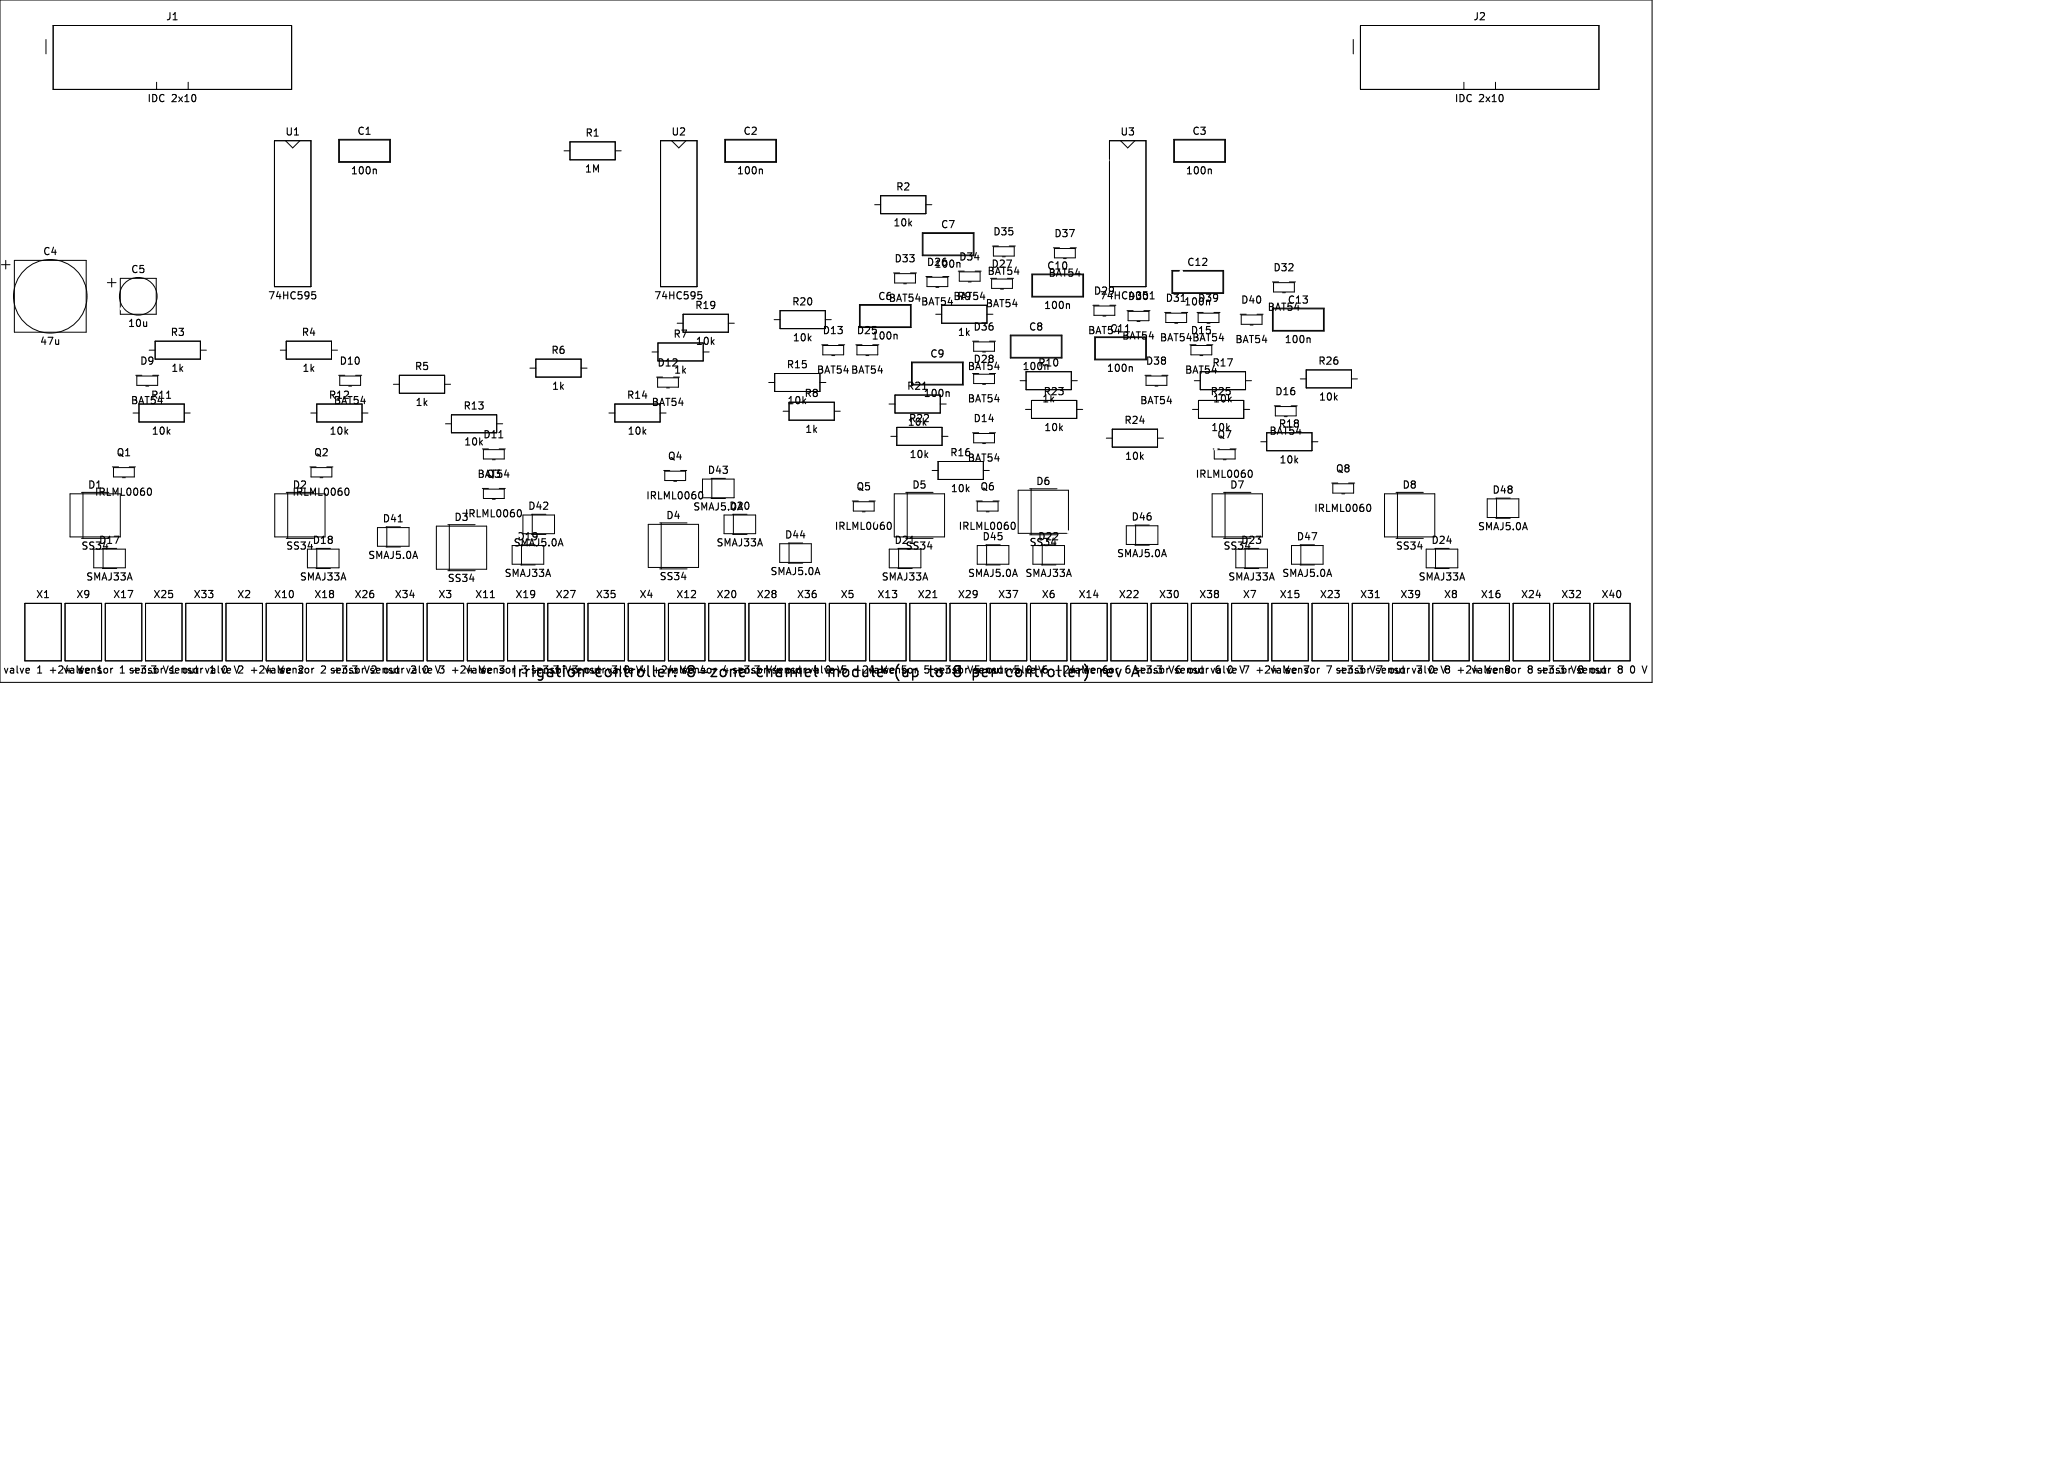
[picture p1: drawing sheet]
<svg xmlns="http://www.w3.org/2000/svg" width="420mm" height="297mm" viewBox="0 0 420 297" stroke-linecap="round" stroke-linejoin="round" font-family="sans-serif">
<defs><g id="words">
<g font-size="3.1">
<text x="103.9" y="138.1">Irrigation</text>
<text x="140.1" y="138.1">8-zone</text>
<text x="154.6" y="138.1">channel</text>
<text x="169.6" y="138.1">module</text>
<text x="183.6" y="138.1">(up</text>
<text x="191.1" y="138.1">to</text>
<text x="196.4" y="138.1">8</text>
<text x="200.6" y="138.1">per</text>
<text x="207.9" y="138.1">controller)</text>
<text x="227.5" y="138.1">rev</text>
<text x="234.5" y="138.1">A</text>
</g>
<g font-size="2">
<text x="33.6" y="4.4">J1</text>
<text x="299.4" y="4.4">J2</text>
<text x="29.8" y="21.1">IDC</text>
<text x="34.9" y="21.1">2x10</text>
<text x="295.6" y="21.1">IDC</text>
<text x="300.7" y="21.1">2x10</text>
<text x="57.9" y="27.8">U1</text>
<text x="72.5" y="27.7">C1</text>
<text x="118.9" y="28.1">R1</text>
<text x="136.3" y="27.8">U2</text>
<text x="151" y="27.7">C2</text>
<text x="227.6" y="27.8">U3</text>
<text x="242.2" y="27.7">C3</text>
<text x="71.2" y="35.7">100n</text>
<text x="118.8" y="35.4">1M</text>
<text x="149.7" y="35.7">100n</text>
<text x="240.9" y="35.7">100n</text>
<text x="182" y="39">R2</text>
<text x="181.5" y="46.3">10k</text>
<text x="191.1" y="46.7">C7</text>
<text x="8.6" y="52.2">C4</text>
<text x="181.7" y="53.6">D33</text>
<text x="194.8" y="53.3">D34</text>
<text x="201.8" y="48.2">D35</text>
<text x="214.2" y="48.5">D37</text>
<text x="26.5" y="55.8">C5</text>
<text x="188.3" y="54.4">D26</text>
<text x="189.8" y="54.7">100n</text>
<text x="200.6" y="56.2">BAT54</text>
<text x="201.4" y="54.7">D27</text>
<text x="212.7" y="55.1">C10</text>
<text x="213" y="56.5">BAT54</text>
<text x="241.2" y="54.4">C12</text>
<text x="258.7" y="55.5">D32</text>
<text x="54.3" y="61.2">74HC595</text>
<text x="132.8" y="61.2">74HC595</text>
<text x="141.2" y="63.1">R19</text>
<text x="160.9" y="62.4">R20</text>
<text x="178.4" y="61.3">C6BAT54</text>
<text x="187.1" y="62.4">BAT54</text>
<text x="193.6" y="61.3">BAT54</text>
<text x="194.4" y="61.3">R9</text>
<text x="200.2" y="62.8">BAT54</text>
<text x="212.1" y="63.1">100n</text>
<text x="222.2" y="60.2">D29</text>
<text x="223.4" y="61.2">74HC4051</text>
<text x="229.1" y="61.3">D30</text>
<text x="236.8" y="61.7">D31</text>
<text x="243.4" y="61.7">D39</text>
<text x="252.1" y="62">D40</text>
<text x="257.5" y="63.5">BAT54</text>
<text x="261.6" y="62">C13</text>
<text x="8" y="70.4">47u</text>
<text x="25.9" y="66.8">10u</text>
<text x="34.5" y="68.6">R3</text>
<text x="61.2" y="68.6">R4</text>
<text x="136.7" y="69">R7</text>
<text x="141.3" y="70.4">10k</text>
<text x="161" y="69.7">10k</text>
<text x="167.1" y="68.2">D13</text>
<text x="174" y="68.2">D25</text>
<text x="177" y="69.3">100n</text>
<text x="194.6" y="68.6">1k</text>
<text x="197.7" y="67.5">D36</text>
<text x="209" y="67.5">C8</text>
<text x="221" y="68.2">BAT54</text>
<text x="225.5" y="67.9">C11</text>
<text x="228" y="69.3">BAT54</text>
<text x="235.6" y="69.7">BAT54 BAT54</text>
<text x="241.9" y="68.2">D15</text>
<text x="251" y="70.1">BAT54</text>
<text x="261" y="70.1">100n</text>
<text x="28.3" y="74.4">D9</text>
<text x="34.7" y="75.9">1k</text>
<text x="61.3" y="75.9">1k</text>
<text x="68.9" y="74.4">D10</text>
<text x="84.2" y="75.5">R5</text>
<text x="111.9" y="72.2">R6</text>
<text x="133.5" y="74.8">D12</text>
<text x="136.9" y="76.3">1k</text>
<text x="159.8" y="75.2">R15</text>
<text x="165.9" y="76.3">BAT54 BAT54</text>
<text x="188.9" y="73">C9</text>
<text x="196.6" y="75.5">BAT54</text>
<text x="197.7" y="74.1">D28</text>
<text x="207.7" y="75.5">100n</text>
<text x="210.9" y="74.8">R10</text>
<text x="224.9" y="75.9">100n</text>
<text x="232.8" y="74.4">D38</text>
<text x="240.7" y="76.3">BAT54</text>
<text x="246.3" y="74.8">R17</text>
<text x="267.8" y="74.4">R26</text>
<text x="26.4" y="82.5">BAT54</text>
<text x="30.6" y="81.4">R11</text>
<text x="66.7" y="81.4">R12</text>
<text x="67.7" y="82.5">BAT54</text>
<text x="84.3" y="82.8">1k</text>
<text x="94.1" y="83.6">R13</text>
<text x="112.1" y="79.5">1k</text>
<text x="127.3" y="81.4">R14</text>
<text x="132.3" y="82.8">BAT54</text>
<text x="159.9" y="82.5">10k</text>
<text x="163.4" y="81">R8</text>
<text x="184.2" y="79.5">R21</text>
<text x="187.6" y="81">100n</text>
<text x="196.6" y="82.1">BAT54</text>
<text x="211.7" y="82.1">1k</text>
<text x="212" y="80.6">R23</text>
<text x="231.6" y="82.5">BAT54</text>
<text x="245.9" y="80.6">R25</text>
<text x="246.4" y="82.1">10k</text>
<text x="259.1" y="80.6">D16</text>
<text x="268" y="81.7">10k</text>
<text x="30.7" y="88.7">10k</text>
<text x="66.8" y="88.7">10k</text>
<text x="98.1" y="89.4">D11</text>
<text x="127.4" y="88.7">10k</text>
<text x="163.5" y="88.3">1k</text>
<text x="184.4" y="86.8">10k</text>
<text x="184.6" y="86.1">R22</text>
<text x="197.7" y="86.1">D14</text>
<text x="212.1" y="87.9">10k</text>
<text x="228.4" y="86.5">R24</text>
<text x="246.1" y="87.9">10k</text>
<text x="247.3" y="89.4">Q7</text>
<text x="257.9" y="88.7">BAT54</text>
<text x="259.8" y="87.2">R18</text>
<text x="23.5" y="93.1">Q1</text>
<text x="63.7" y="93.1">Q2</text>
<text x="94.2" y="90.9">10k</text>
<text x="135.6" y="93.8">Q4</text>
<text x="184.7" y="93.4">10k</text>
<text x="193" y="93.1">R16</text>
<text x="196.6" y="94.1">BAT54</text>
<text x="228.5" y="93.8">10k</text>
<text x="259.9" y="94.5">10k</text>
<text x="17.7" y="99.6">D1</text>
<text x="19.1" y="101.1">IRLML0060</text>
<text x="59.3" y="101.1">IRLML0060</text>
<text x="59.4" y="99.6">D2</text>
<text x="96.9" y="97.4">BAT54</text>
<text x="98.7" y="97.4">Q3</text>
<text x="131.2" y="101.8">IRLML0060</text>
<text x="143.7" y="96.6">D43</text>
<text x="173.9" y="100">Q5</text>
<text x="185.3" y="99.6">D5</text>
<text x="193.1" y="100.4">10k</text>
<text x="199.1" y="100">Q6</text>
<text x="210.5" y="98.9">D6</text>
<text x="242.9" y="97.4">IRLML0060</text>
<text x="249.9" y="99.6">D7</text>
<text x="271.4" y="96.3">Q8</text>
<text x="285" y="99.6">D8</text>
<text x="303.2" y="100.6">D48</text>
<text x="77.6" y="106.5">D41</text>
<text x="92.2" y="106.2">D3</text>
<text x="94.3" y="105.5">IRLML0060</text>
<text x="107.2" y="103.9">D42</text>
<text x="135.3" y="105.8">D4</text>
<text x="140.8" y="104.1">SMAJ5.0A</text>
<text x="148.1" y="103.9">D20</text>
<text x="229.9" y="106.1">D46</text>
<text x="267" y="104.4">IRLML0060</text>
<text x="16.4" y="112">SS34</text>
<text x="20" y="110.9">D17</text>
<text x="58" y="112">SS34</text>
<text x="63.4" y="110.9">D18</text>
<text x="74.7" y="113.9">SMAJ5.0A</text>
<text x="104.3" y="111.4">SMAJ5.0A</text>
<text x="145.5" y="111.4">SMAJ33A</text>
<text x="159.4" y="109.8">D44</text>
<text x="181.7" y="110.9">D21</text>
<text x="183.9" y="112">SS34</text>
<text x="194.7" y="108">IRLML0060</text>
<text x="199.6" y="110.1">D45</text>
<text x="209.1" y="111.3">SS34</text>
<text x="210.9" y="110.1">D22</text>
<text x="226.9" y="113.6">SMAJ5.0A</text>
<text x="248.6" y="112">SS34</text>
<text x="252.1" y="110.9">D23</text>
<text x="263.5" y="110.1">D47</text>
<text x="283.6" y="112">SS34</text>
<text x="290.8" y="110.9">D24</text>
<text x="300.3" y="108.1">SMAJ5.0A</text>
<text x="17.4" y="118.3">SMAJ33A</text>
<text x="60.8" y="118.3">SMAJ33A</text>
<text x="90.9" y="118.6">SS34</text>
<text x="102.4" y="117.6">SMAJ33A</text>
<text x="133.9" y="118.2">SS34</text>
<text x="156.5" y="117.2">SMAJ5.0A</text>
<text x="179.1" y="118.3">SMAJ33A</text>
<text x="196.6" y="117.6">SMAJ5.0A</text>
<text x="208.3" y="117.6">SMAJ33A</text>
<text x="249.5" y="118.3">SMAJ33A</text>
<text x="260.5" y="117.6">SMAJ5.0A</text>
<text x="288.2" y="118.3">SMAJ33A</text>
<text x="7.2" y="121.9">X1</text>
<text x="15.4" y="121.9">X9</text>
<text x="22.8" y="121.9">X17</text>
<text x="31" y="121.9">X25</text>
<text x="39.2" y="121.9">X33</text>
<text x="48.1" y="121.9">X2</text>
<text x="55.6" y="121.9">X10</text>
<text x="63.7" y="121.9">X18</text>
<text x="71.9" y="121.9">X26</text>
<text x="80.1" y="121.9">X34</text>
<text x="89" y="121.9">X3</text>
<text x="96.4" y="121.9">X11</text>
<text x="104.6" y="121.9">X19</text>
<text x="112.8" y="121.9">X27</text>
<text x="121" y="121.9">X35</text>
<text x="129.8" y="121.9">X4</text>
<text x="137.3" y="121.9">X12</text>
<text x="145.5" y="121.9">X20</text>
<text x="153.7" y="121.9">X28</text>
<text x="161.9" y="121.9">X36</text>
<text x="170.7" y="121.9">X5</text>
<text x="178.2" y="121.9">X13</text>
<text x="186.4" y="121.9">X21</text>
<text x="194.6" y="121.9">X29</text>
<text x="202.7" y="121.9">X37</text>
<text x="211.6" y="121.9">X6</text>
<text x="219.1" y="121.9">X14</text>
<text x="227.3" y="121.9">X22</text>
<text x="235.5" y="121.9">X30</text>
<text x="243.6" y="121.9">X38</text>
<text x="252.5" y="121.9">X7</text>
<text x="260" y="121.9">X15</text>
<text x="268.2" y="121.9">X23</text>
<text x="276.3" y="121.9">X31</text>
<text x="284.5" y="121.9">X39</text>
<text x="293.4" y="121.9">X8</text>
<text x="300.9" y="121.9">X16</text>
<text x="309" y="121.9">X24</text>
<text x="317.2" y="121.9">X32</text>
<text x="325.4" y="121.9">X40</text>
<text x=".5" y="137.2">valve</text>
<text x="7.6" y="137.2">1</text>
<text x="10.4" y="137.2">+24</text>
<text x="12.7" y="137.2">valve</text>
<text x="15.7" y="137.2">sensor</text>
<text x="16.5" y="137.2">V</text>
<text x="19.8" y="137.2">1</text>
<text x="24.4" y="137.2">1 sensor</text>
<text x="27.2" y="137.2">+3.3</text>
<text x="34" y="137.2">V1</text>
<text x="34" y="137.2">sensor</text>
<text x="37.5" y="137.2">out valve0</text>
<text x="42.7" y="137.2">1</text>
<text x="48.4" y="137.2">2</text>
<text x="51.3" y="137.2">+24</text>
<text x="53.6" y="137.2">valve</text>
<text x="56.6" y="137.2">sensor</text>
<text x="57.4" y="137.2">V</text>
<text x="60.6" y="137.2">2</text>
<text x="65.2" y="137.2">2 sensor</text>
<text x="68.1" y="137.2">+3.3</text>
<text x="74.9" y="137.2">V2</text>
<text x="74.9" y="137.2">sensor</text>
<text x="78.4" y="137.2">out valve0</text>
<text x="83.5" y="137.2">2</text>
<text x="89.3" y="137.2">3</text>
<text x="92.2" y="137.2">+24</text>
<text x="94.5" y="137.2">valve</text>
<text x="97.5" y="137.2">sensor</text>
<text x="98.3" y="137.2">V</text>
<text x="101.5" y="137.2">3</text>
<text x="106.1" y="137.2">3 sensor</text>
<text x="109" y="137.2">+3.3</text>
<text x="115.8" y="137.2">V3</text>
<text x="115.8" y="137.2">sensor</text>
<text x="119.3" y="137.2">out valve0</text>
<text x="124.4" y="137.2">3</text>
<text x="130.2" y="137.2">V</text>
<text x="130.2" y="137.2">4</text>
<text x="133.1" y="137.2">+24</text>
<text x="135.4" y="137.2">valve</text>
<text x="138.4" y="137.2">sensor</text>
<text x="139.1" y="137.2">V</text>
<text x="142.4" y="137.2">4</text>
<text x="147" y="137.2">4 sensor</text>
<text x="149.9" y="137.2">+3.3</text>
<text x="156.6" y="137.2">V4</text>
<text x="156.7" y="137.2">sensor</text>
<text x="160.1" y="137.2">out valve0</text>
<text x="165.3" y="137.2">4</text>
<text x="171.1" y="137.2">V</text>
<text x="171.1" y="137.2">5</text>
<text x="174" y="137.2">+24</text>
<text x="176.3" y="137.2">valve</text>
<text x="179.3" y="137.2">sensor</text>
<text x="180" y="137.2">V</text>
<text x="183.3" y="137.2">5</text>
<text x="187.9" y="137.2">5 sensor</text>
<text x="190.8" y="137.2">+3.3</text>
<text x="197.5" y="137.2">V5</text>
<text x="197.6" y="137.2">sensor</text>
<text x="201" y="137.2">out valve0</text>
<text x="206.2" y="137.2">5</text>
<text x="211.9" y="137.2">V</text>
<text x="212" y="137.2">6</text>
<text x="214.8" y="137.2">+24</text>
<text x="217.2" y="137.2">valve</text>
<text x="220.1" y="137.2">sensor</text>
<text x="220.9" y="137.2">V</text>
<text x="224.2" y="137.2">6</text>
<text x="231.7" y="137.2">+3.3</text>
<text x="238.4" y="137.2">V6</text>
<text x="238.4" y="137.2">sensor</text>
<text x="241.9" y="137.2">out valve0</text>
<text x="247.1" y="137.2">6</text>
<text x="252.9" y="137.2">7</text>
<text x="255.7" y="137.2">+24</text>
<text x="258" y="137.2">valve</text>
<text x="261" y="137.2">sensor</text>
<text x="261.8" y="137.2">V</text>
<text x="265.1" y="137.2">7</text>
<text x="269.7" y="137.2">7 sensor</text>
<text x="272.5" y="137.2">+3.3</text>
<text x="279.3" y="137.2">V7</text>
<text x="279.3" y="137.2">sensor</text>
<text x="282.8" y="137.2">out valve0</text>
<text x="288" y="137.2">7</text>
<text x="293.8" y="137.2">8</text>
<text x="296.6" y="137.2">+24</text>
<text x="298.9" y="137.2">valve</text>
<text x="301.9" y="137.2">sensor</text>
<text x="302.7" y="137.2">V</text>
<text x="306" y="137.2">8</text>
<text x="310.6" y="137.2">8 sensor</text>
<text x="313.4" y="137.2">+3.3</text>
<text x="320.2" y="137.2">V8</text>
<text x="323.7" y="137.2">out</text>
<text x="328.9" y="137.2">8</text>
<text x="331.7" y="137.2">0</text>
<text x="334.6" y="137.2">V</text>
</g>
<g font-size="2" fill="#fff">
<text x="240.6" y="62.4">100n</text>
<text x="105" y="110.1">D19</text>
<text x="169.5" y="108">IRLML0060</text>
</g>
</g></defs>
<g fill="none" stroke="#000" stroke-width=".22">
<path d="M76.1 34.4l.4 .2v.7M154.6 34.4l.4 .2v.7M245.8 34.4l.5 .2v.7M63.4 59.3h.7M63.4 59.9h.5l.3 .2-.1 .6h-.7M141.9 59.3h.7M141.9 59.9h.5l.3 .2-.2 .6h-.6M195.1 53.6v.7M233.8 59.7l.4-.4v1.5M182 68l.4 .2v.7M192.5 79.6l.5 .2v.8M217 61.7l.4 .3v.7"/>
<path d="M229.8 74.5l.4 .2v.8M233.8 60.8h.8M265.9 68.7l.4 .2v.8M30.2 99.3l.1-.1a.78 .78 0 0 1 .5 .8 .78 .78 0 0 1-.5 .7l-.1-.1M33.9 81h.8M70.3 99.3l.2-.1a.78 .78 0 0 1 .5 .8 .78 .78 0 0 1-.5 .7l-.2-.1M101.4 89h.8M253.9 95.6h.2a.78 .78 0 0 1 .5 .7 .78 .78 0 0 1-.5 .7h-.2M81 106.1h.8M105.4 103.7l.1-.1a.78 .78 0 0 1 .5 .7 .78 .78 0 0 1-.5 .8l-.1-.1M142.2 100h.2a.78 .78 0 0 1 .5 .7 .78 .78 0 0 1-.5 .7l-.2-.1M180.6 106.2h.1a.78 .78 0 0 1 .5 .7 .78 .78 0 0 1-.5 .7h-.1"/>
<path d="M205.7 106.2h.2a.78 .78 0 0 1 .5 .7 .78 .78 0 0 1-.5 .7h-.2M278 102.6l.2-.1a.78 .78 0 0 1 .5 .7 .78 .78 0 0 1-.5 .8l-.2-.1M5.8 135.9l.2 .3-.7 .1M5.9 136.8h-.1M22.9 135.9l-.4 .2M33.2 135.9l-.4 .2M33.2 135.4l.5 1.4M47.6 135.4l.5 1.4M63.8 135.9l-.4 .2M74.1 135.9l-.4 .2M74.1 135.4l.5 1.4M88.5 135.4l.5 1.4"/>
<path d="M99.7 121.5h.8M129.4 135.4l.5 1.4M189.6 121.5h.9M237.5 135.9h.1M237.6 135.4l.5 1.4M252.1 135.4l.4 1.4M268.2 135.9l-.4 .2M278.5 135.9l-.4 .2M278.5 135.4l.5 1.4M279.6 121.5h.8M292.9 135.4l.5 1.4M309.1 135.9l-.4 .2"/>
<path d="M319.4 135.9l-.4 .2M319.4 135.4l.5 1.4M327.4 135.9h-.3M333.8 135.4l.5 1.4"/>
</g>
<g fill="none" stroke="#000" stroke-width=".2">
<path d="M0 0h335.8v138.7h-335.8zM9.3 8v3M10.8 5.2h48.5v13h-48.5zM31.8 16.7v1.5M38.3 16.7v1.5M275.1 8v3M276.6 5.2h48.4v13h-48.4zM297.6 16.7v1.5M304 16.7v1.5M55.8 28.6h7.4v29.7h-7.4zM58 28.6l1.5 1.5 1.5-1.5M68.8 28.3h10.6v4.7h-10.6z"/>
<path d="M69 28.5h10.2v4.4h-10.2zM114.7 30.7h1.2M115.9 28.8h9.2v3.7h-9.2zM125.1 30.7h1.2M134.3 28.6h7.4v29.7h-7.4zM136.5 28.6l1.5 1.5 1.4-1.5M147.3 28.3h10.5v4.7h-10.5zM147.5 28.5h10.2v4.4h-10.2zM179 39.8h9.2v3.6h-9.2zM225.5 28.6h7.5v29.7h-7.5zM227.8 28.6l1.5 1.5 1.4-1.5M238.6 28.3h10.5v4.7h-10.5z"/>
<path d="M238.7 28.5h10.3v4.4h-10.3zM.3 53.8h1.7M1.2 52.9v1.8M2.9 52.9h14.6v14.6h-14.6zM21.8 57.5h1.8M22.7 56.6v1.7M24.5 56.6h7.3v7.3h-7.3zM177.8 41.6h1.2M181.6 55.5h1.3M181.9 55.6h4.2v1.9h-4.2zM183.7 57.7h.6M185.1 55.5h1.2"/>
<path d="M187.5 47.3h10.5v4.7h-10.5zM187.6 47.5h10.3v4.3h-10.3zM188.2 41.6h1.2M188.2 56.2h1.3M188.4 56.4h4.3v1.9h-4.3zM190.3 58.4h.5M191.7 56.2h1.2M194.8 55.1h1.2M195 55.3h4.2v1.9h-4.2zM196.8 57.3h.6M198.2 55.1h1.3M201.6 56.7h4.2v1.9h-4.2z"/>
<path d="M201.7 50h1.3M201.9 50.2h4.3v1.9h-4.3zM203.4 58.8h.6M203.8 52.2h.6M205.2 50h1.2M209.8 55.7h10.5v4.7h-10.5zM209.9 55.9h10.2v4.3h-10.2zM214.1 50.4h1.3M214.4 50.5h4.2v1.9h-4.2zM216.2 52.6h.6M217.6 50.4h1.2M238.2 55h10.5v4.6h-10.5z"/>
<path d="M238.4 55.1h10.2v4.4h-10.2zM258.7 57.3h1.2M258.9 57.5h4.2v1.9h-4.2zM260.7 59.5h.6M262.1 57.3h1.2M27.6 76.3h1.2M27.8 76.4h4.3v1.9h-4.3zM29.6 78.5h.6M30.3 71.2h1.2M31 76.3h1.3M31.5 69.4h9.2v3.6h-9.2zM40.7 71.2h1.3"/>
<path d="M57 71.2h1.2M58.2 69.4h9.2v3.6h-9.2zM67.4 71.2h1.2M68.8 76.3h1.3M69.1 76.4h4.2v1.9h-4.2zM70.9 78.5h.6M72.3 76.3h1.2M80 78.1h1.2M81.2 76.3h9.2v3.6h-9.2zM90.4 78.1h1.2M107.7 74.8h1.2M108.9 73h9.2v3.7h-9.2z"/>
<path d="M118.1 74.8h1.2M132.5 71.5h1.3M133.5 76.7h1.2M133.7 76.8h4.2v1.9h-4.2zM133.8 69.7h9.2v3.7h-9.2zM135.5 78.9h.6M137.7 65.7h1.2M138.9 63.9h9.2v3.6h-9.2zM143 71.5h1.2M148.1 65.7h1.2M156.3 77.8h1.2M157.4 65h1.2"/>
<path d="M157.5 75.9h9.2v3.7h-9.2zM158.6 63.2h9.2v3.6h-9.2zM166.7 77.8h1.2M167 70.1h1.3M167.3 70.2h4.2v1.9h-4.2zM167.8 65h1.2M169.1 72.3h.6M170.5 70.1h1.2M174 70.1h1.2M174.2 70.2h4.2v1.9h-4.2zM174.7 61.9h10.5v4.7h-10.5zM174.9 62.1h10.2v4.3h-10.2z"/>
<path d="M176 72.3h.6M177.4 70.1h1.3M185.3 73.6h10.5v4.7h-10.5zM185.4 73.7h10.3v4.4h-10.3zM190.2 63.9h1.2M191.4 62.1h9.2v3.6h-9.2zM197.7 69.4h1.3M197.9 69.5h4.3v1.9h-4.3zM197.9 76.1h4.3v1.9h-4.3zM199.8 78.1h.5M199.8 71.5h.5M200.6 63.9h1.2"/>
<path d="M201.1 69.4h1.3M205.4 68.1h10.5v4.7h-10.5zM205.5 68.3h10.2v4.3h-10.2zM207.4 77.4h1.2M208.6 75.6h9.2v3.6h-9.2zM217.8 77.4h1.2M222.2 62.1h1.2M222.4 62.2h4.2v1.9h-4.2zM222.5 68.5h10.5v4.7h-10.5zM222.7 68.6h10.2v4.4h-10.2zM224.2 64.2h.6M225.6 62.1h1.2"/>
<path d="M229.1 63.2h1.2M229.3 63.3h4.3v1.9h-4.3zM231.1 65.3h.6M232.5 63.2h1.3M232.8 76.3h1.2M233 76.4h4.2v1.9h-4.2zM234.8 78.5h.6M236.2 76.3h1.2M236.8 63.5h1.2M237 63.7h4.2v1.9h-4.2zM238.8 65.7h.6M240.2 63.5h1.2"/>
<path d="M242.1 70.2h4.2v1.9h-4.2zM242.8 77.4h1.2M243.3 63.5h1.3M243.6 63.7h4.2v1.9h-4.2zM243.9 72.3h.6M244 75.6h9.2v3.6h-9.2zM245.4 65.7h.6M246.8 63.5h1.2M252.1 63.9h1.2M252.3 64h4.3v1.9h-4.3zM253.2 77.4h1.2M254.1 66.1h.6"/>
<path d="M255.5 63.9h1.3M258.7 62.6h10.5v4.7h-10.5zM258.8 62.8h10.2v4.4h-10.2zM264.3 77h1.2M265.5 75.2h9.2v3.7h-9.2zM274.7 77h1.2M22.9 94.9h1.2M23.1 95.1h4.2v1.9h-4.2zM24.9 97.1h.6M26.3 94.9h1.2M27 84h1.3M28.3 82.1h9.2v3.7h-9.2z"/>
<path d="M37.5 84h1.2M63 94.9h1.2M63.2 84h1.2M63.2 95.1h4.3v1.9h-4.3zM64.4 82.1h9.2v3.7h-9.2zM65.1 97.1h.5M66.4 94.9h1.3M73.6 84h1.2M90.6 86.2h1.2M91.8 84.3h9.2v3.7h-9.2zM98.1 91.3h1.2M98.1 99.3h1.2"/>
<path d="M98.3 91.4h4.2v1.9h-4.2zM98.3 99.4h4.2v1.9h-4.2zM100.1 93.5h.6M101 86.2h1.2M101.5 91.3h1.2M101.5 99.3h1.2M123.8 84h1.2M125 82.1h9.2v3.7h-9.2zM134.2 84h1.2M134.9 95.6h1.3M135.1 95.8h4.3v1.9h-4.3zM137 97.8h.6"/>
<path d="M138.4 95.6h1.2M142.8 97.4h6.4v3.8h-6.4zM144.7 97.2v4.1M159.2 83.6h1.2M160.4 81.8h9.2v3.6h-9.2zM169.6 83.6h1.2M180.7 82.1h1.2M181.1 88.7h1.2M181.9 80.3h9.2v3.7h-9.2zM182.3 86.9h9.2v3.6h-9.2zM189.5 95.6h1.2M190.7 93.8h9.2v3.7h-9.2z"/>
<path d="M191.1 82.1h1.3M191.5 88.7h1.2M197.7 88h1.3M197.9 88.1h4.3v1.9h-4.3zM199.8 90.2h.5M199.9 95.6h1.2M201.1 88h1.3M207 99.7h10.2v8.7h-10.2zM208.5 83.2h1.2M209.3 99.4h5.6M209.6 99.4v9.3M209.7 81.4h9.2v3.7h-9.2z"/>
<path d="M218.9 83.2h1.2M224.9 89.1h1.2M226.1 87.2h9.2v3.7h-9.2zM235.3 89.1h1.2M242.4 83.2h1.2M243.6 81.4h9.2v3.7h-9.2zM246.6 91.3h1.3M246.8 91.4h4.3v1.9h-4.3zM248.7 93.5h.6M250.1 91.3h1.2M252.8 83.2h1.2M256.3 89.8h1.2"/>
<path d="M257.5 88h9.2v3.6h-9.2zM259 82.5h1.3M259.3 82.6h4.2v1.9h-4.2zM261.1 84.7h.6M262.5 82.5h1.2M266.7 89.8h1.2M270.7 98.2h1.3M270.9 98.3h4.3v1.9h-4.3zM274.2 98.2h1.2M14.2 100.4h10.3v8.7h-10.3zM16.6 100.1h5.5M16.6 109.4h5.5"/>
<path d="M16.9 100.1v9.3M19.1 111.6h6.4v3.8h-6.4zM20.8 115.6h2.9M21 111.5v4.1M55.9 100.4h10.2v8.7h-10.2zM58.2 100.1h5.5M58.2 109.4h5.5M58.5 100.1v9.3M62.5 111.6h6.4v3.8h-6.4zM64.2 115.6h3M64.4 111.5v4.1M76.7 107.3h6.5v3.7h-6.5z"/>
<path d="M78.5 111.2h2.9M78.6 107.1v4.1M88.7 107h10.2v8.7h-10.2zM91 106.7h5.6M91 116h5.6M91.3 106.7v9.3M100.1 101.5h.6M104.1 110.9h6.4v3.8h-6.4zM105.9 114.8h2.9M106 110.8v4M106.3 104.7h6.4v3.8h-6.4zM108.1 108.6h2.9"/>
<path d="M108.2 104.5v4.1M131.8 106.6h10.2v8.8h-10.2zM134.1 106.3h5.6M134.1 115.6h5.6M134.4 106.3v9.3M144.6 101.3h2.9M147.2 104.7h6.4v3.8h-6.4zM148.9 108.6h3M149.1 104.5v4.1M158.5 110.5h6.4v3.8h-6.4zM160.3 114.5h2.9M160.4 110.4v4.1"/>
<path d="M173.3 101.8h1.2M173.5 102h4.2v1.9h-4.2zM175.3 104h.6M176.7 101.8h1.2M180.8 111.6h6.4v3.8h-6.4zM181.8 100.4h10.2v8.7h-10.2zM182.5 115.6h2.9M182.7 111.5v4.1M184.1 100.1h5.6M184.1 109.4h5.6M184.4 100.1v9.3M198.4 101.8h1.3"/>
<path d="M198.7 110.9h6.4v3.8h-6.4zM198.7 102h4.2v1.9h-4.2zM200.4 114.8h2.9M200.5 104h.6M200.6 110.8v4M201.9 101.8h1.2M209.3 108.7h5.6M210 110.9h6.4v3.8h-6.4zM211.7 114.8h2.9M211.9 110.8v4M229 106.9h6.4v3.8h-6.4zM230.7 110.8h2.9"/>
<path d="M230.9 106.7v4.1M246.4 100.4h10.2v8.7h-10.2zM248.7 100.1h5.6M248.7 109.4h5.6M249 100.1v9.3M251.2 111.6h6.5v3.8h-6.5zM253 115.6h2.9M253.1 111.5v4.1M262.5 110.9h6.5v3.8h-6.5zM264.3 114.8h2.9M264.4 110.8v4M272.8 100.4h.5"/>
<path d="M281.5 100.4h10.2v8.7h-10.2zM283.8 100.1h5.5M283.8 109.4h5.5M284.1 100.1v9.3M289.9 111.6h6.4v3.8h-6.4zM291.7 115.6h2.9M291.8 111.5v4.1M302.3 101.4h6.5v3.8h-6.5zM304.1 105.4h2.9M304.2 101.3v4.1M5.1 122.7h7.4v11.6h-7.4zM13.2 122.7h7.4v11.6h-7.4z"/>
<path d="M21.4 122.7h7.4v11.6h-7.4zM29.6 122.7h7.4v11.6h-7.4zM37.8 122.7h7.4v11.6h-7.4zM45.9 122.7h7.5v11.6h-7.5zM54.1 122.7h7.4v11.6h-7.4zM62.3 122.7h7.4v11.6h-7.4zM70.5 122.7h7.4v11.6h-7.4zM78.6 122.7h7.5v11.6h-7.5zM86.8 122.7h7.4v11.6h-7.4zM95 122.7h7.4v11.6h-7.4zM103.2 122.7h7.4v11.6h-7.4zM111.4 122.7h7.4v11.6h-7.4z"/>
<path d="M119.5 122.7h7.4v11.6h-7.4zM127.7 122.7h7.4v11.6h-7.4zM135.9 122.7h7.4v11.6h-7.4zM144.1 122.7h7.4v11.6h-7.4zM152.2 122.7h7.5v11.6h-7.5zM160.4 122.7h7.4v11.6h-7.4zM168.6 122.7h7.4v11.6h-7.4zM176.8 122.7h7.4v11.6h-7.4zM184.9 122.7h7.5v11.6h-7.5zM193.1 122.7h7.4v11.6h-7.4zM201.3 122.7h7.4v11.6h-7.4zM209.5 122.7h7.4v11.6h-7.4z"/>
<path d="M217.7 122.7h7.4v11.6h-7.4zM225.8 122.7h7.5v11.6h-7.5zM234 122.7h7.4v11.6h-7.4zM242.2 122.7h7.4v11.6h-7.4zM250.4 122.7h7.4v11.6h-7.4zM258.5 122.7h7.5v11.6h-7.5zM266.7 122.7h7.4v11.6h-7.4zM274.9 122.7h7.4v11.6h-7.4zM283.1 122.7h7.4v11.6h-7.4zM291.3 122.7h7.4v11.6h-7.4zM299.4 122.7h7.4v11.6h-7.4zM307.6 122.7h7.4v11.6h-7.4z"/>
<path d="M315.8 122.7h7.4v11.6h-7.4zM324 122.7h7.4v11.6h-7.4z"/>
<circle cx="10.2" cy="60.2" r="7.5"/>
<circle cx="28.1" cy="60.2" r="3.8"/>
</g>
<path d="M182.4 137.9l.3 .5M182.7 135l-.3 .4M230.1 137.5l.7-2.2 .7 2.2" fill="none" stroke="#000" stroke-width=".29"/>
<g fill="#fff" stroke="#fff" stroke-width=".2">
<circle cx="219.3" cy="10.7" r=".26"/>
<circle cx="225.2" cy="32.6" r=".26"/>
<circle cx="133.4" cy="95.6" r=".26"/>
<circle cx="294.7" cy="76.8" r=".26"/>
<circle cx="187.1" cy="58.3" r=".26"/>
<circle cx="201.7" cy="49.5" r=".26"/>
<circle cx="229.9" cy="64.3" r=".26"/>
<circle cx="137.2" cy="99.6" r=".26"/>
<circle cx="217.2" cy="108.2" r=".26"/>
<circle cx="247.6" cy="101.3" r=".26"/>
<circle cx="247.2" cy="91.3" r=".26"/>
<circle cx="193.5" cy="7.8" r=".26"/>
<circle cx="79.6" cy="108.9" r=".26"/>
<circle cx="228.8" cy="105.8" r=".26"/>
<circle cx="190.1" cy="18.2" r=".26"/>
<circle cx="240.1" cy="55.2" r=".26"/>
<circle cx="240.9" cy="125.3" r=".26"/>
<circle cx="24.7" cy="62.8" r=".26"/>
<circle cx="8.8" cy="128.5" r=".26"/>
<circle cx="16.9" cy="128.5" r=".26"/>
<circle cx="25.1" cy="128.5" r=".26"/>
<circle cx="33.3" cy="128.5" r=".26"/>
<circle cx="41.5" cy="128.5" r=".26"/>
<circle cx="49.6" cy="128.5" r=".26"/>
<circle cx="57.8" cy="128.5" r=".26"/>
<circle cx="66" cy="128.5" r=".26"/>
<circle cx="74.2" cy="128.5" r=".26"/>
<circle cx="82.4" cy="128.5" r=".26"/>
<circle cx="90.5" cy="128.5" r=".26"/>
<circle cx="98.7" cy="128.5" r=".26"/>
<circle cx="106.9" cy="128.5" r=".26"/>
<circle cx="115.1" cy="128.5" r=".26"/>
<circle cx="123.2" cy="128.5" r=".26"/>
<circle cx="131.4" cy="128.5" r=".26"/>
<circle cx="139.6" cy="128.5" r=".26"/>
<circle cx="147.8" cy="128.5" r=".26"/>
<circle cx="155.9" cy="128.5" r=".26"/>
<circle cx="164.1" cy="128.5" r=".26"/>
<circle cx="172.3" cy="128.5" r=".26"/>
<circle cx="180.5" cy="128.5" r=".26"/>
<circle cx="188.7" cy="128.5" r=".26"/>
<circle cx="196.8" cy="128.5" r=".26"/>
<circle cx="205" cy="128.5" r=".26"/>
<circle cx="213.2" cy="128.5" r=".26"/>
<circle cx="221.4" cy="128.5" r=".26"/>
<circle cx="229.5" cy="128.5" r=".26"/>
<circle cx="237.7" cy="128.5" r=".26"/>
<circle cx="245.9" cy="128.5" r=".26"/>
<circle cx="254.1" cy="128.5" r=".26"/>
<circle cx="262.3" cy="128.5" r=".26"/>
<circle cx="270.4" cy="128.5" r=".26"/>
<circle cx="278.6" cy="128.5" r=".26"/>
<circle cx="286.8" cy="128.5" r=".26"/>
<circle cx="295" cy="128.5" r=".26"/>
<circle cx="303.1" cy="128.5" r=".26"/>
<circle cx="311.3" cy="128.5" r=".26"/>
<circle cx="319.5" cy="128.5" r=".26"/>
<circle cx="327.7" cy="128.5" r=".26"/>
<circle cx="18.4" cy="9.8" r=".26"/>
<circle cx="18.4" cy="13.5" r=".26"/>
<circle cx="22.1" cy="9.8" r=".26"/>
<circle cx="22.1" cy="13.5" r=".26"/>
<circle cx="25.8" cy="9.8" r=".26"/>
<circle cx="25.8" cy="13.5" r=".26"/>
<circle cx="29.5" cy="9.8" r=".26"/>
<circle cx="29.5" cy="13.5" r=".26"/>
<circle cx="33.2" cy="9.8" r=".26"/>
<circle cx="33.2" cy="13.5" r=".26"/>
<circle cx="36.9" cy="9.8" r=".26"/>
<circle cx="36.9" cy="13.5" r=".26"/>
<circle cx="40.6" cy="9.8" r=".26"/>
<circle cx="40.6" cy="13.5" r=".26"/>
<circle cx="44.3" cy="9.8" r=".26"/>
<circle cx="44.3" cy="13.5" r=".26"/>
<circle cx="48" cy="9.8" r=".26"/>
<circle cx="48" cy="13.5" r=".26"/>
<circle cx="51.7" cy="9.8" r=".26"/>
<circle cx="51.7" cy="13.5" r=".26"/>
<circle cx="284.1" cy="9.8" r=".26"/>
<circle cx="284.1" cy="13.5" r=".26"/>
<circle cx="287.8" cy="9.8" r=".26"/>
<circle cx="287.8" cy="13.5" r=".26"/>
<circle cx="291.5" cy="9.8" r=".26"/>
<circle cx="291.5" cy="13.5" r=".26"/>
<circle cx="295.2" cy="9.8" r=".26"/>
<circle cx="295.2" cy="13.5" r=".26"/>
<circle cx="298.9" cy="9.8" r=".26"/>
<circle cx="298.9" cy="13.5" r=".26"/>
<circle cx="302.7" cy="9.8" r=".26"/>
<circle cx="302.7" cy="13.5" r=".26"/>
<circle cx="306.4" cy="9.8" r=".26"/>
<circle cx="306.4" cy="13.5" r=".26"/>
<circle cx="310.1" cy="9.8" r=".26"/>
<circle cx="310.1" cy="13.5" r=".26"/>
<circle cx="313.8" cy="9.8" r=".26"/>
<circle cx="313.8" cy="13.5" r=".26"/>
<circle cx="317.5" cy="9.8" r=".26"/>
<circle cx="317.5" cy="13.5" r=".26"/>
<circle cx="53.9" cy="30.5" r=".26"/>
<circle cx="53.9" cy="34.2" r=".26"/>
<circle cx="53.9" cy="37.9" r=".26"/>
<circle cx="53.9" cy="41.6" r=".26"/>
<circle cx="53.9" cy="45.3" r=".26"/>
<circle cx="53.9" cy="49" r=".26"/>
<circle cx="53.9" cy="52.7" r=".26"/>
<circle cx="53.9" cy="56.4" r=".26"/>
<circle cx="65.1" cy="56.4" r=".26"/>
<circle cx="65.1" cy="52.7" r=".26"/>
<circle cx="65.1" cy="49" r=".26"/>
<circle cx="65.1" cy="45.3" r=".26"/>
<circle cx="65.1" cy="41.6" r=".26"/>
<circle cx="65.1" cy="37.9" r=".26"/>
<circle cx="65.1" cy="34.2" r=".26"/>
<circle cx="65.1" cy="30.5" r=".26"/>
<circle cx="132.4" cy="30.5" r=".26"/>
<circle cx="132.4" cy="34.2" r=".26"/>
<circle cx="132.4" cy="37.9" r=".26"/>
<circle cx="132.4" cy="41.6" r=".26"/>
<circle cx="132.4" cy="45.3" r=".26"/>
<circle cx="132.4" cy="49" r=".26"/>
<circle cx="132.4" cy="52.7" r=".26"/>
<circle cx="132.4" cy="56.4" r=".26"/>
<circle cx="143.6" cy="56.4" r=".26"/>
<circle cx="143.6" cy="52.7" r=".26"/>
<circle cx="143.6" cy="49" r=".26"/>
<circle cx="143.6" cy="45.3" r=".26"/>
<circle cx="143.6" cy="41.6" r=".26"/>
<circle cx="143.6" cy="37.9" r=".26"/>
<circle cx="143.6" cy="34.2" r=".26"/>
<circle cx="143.6" cy="30.5" r=".26"/>
<circle cx="223.7" cy="30.5" r=".26"/>
<circle cx="223.7" cy="34.2" r=".26"/>
<circle cx="223.7" cy="37.9" r=".26"/>
<circle cx="223.7" cy="41.6" r=".26"/>
<circle cx="223.7" cy="45.3" r=".26"/>
<circle cx="223.7" cy="49" r=".26"/>
<circle cx="223.7" cy="52.7" r=".26"/>
<circle cx="223.7" cy="56.4" r=".26"/>
<circle cx="234.8" cy="56.4" r=".26"/>
<circle cx="234.8" cy="52.7" r=".26"/>
<circle cx="234.8" cy="49" r=".26"/>
<circle cx="234.8" cy="45.3" r=".26"/>
<circle cx="234.8" cy="41.6" r=".26"/>
<circle cx="234.8" cy="37.9" r=".26"/>
<circle cx="234.8" cy="34.2" r=".26"/>
<circle cx="234.8" cy="30.5" r=".26"/>
<circle cx="6.6" cy="60.2" r=".26"/>
<circle cx="13.9" cy="60.2" r=".26"/>
<circle cx="176.2" cy="41.6" r=".26"/>
<circle cx="191" cy="41.6" r=".26"/>
<circle cx="113" cy="30.7" r=".26"/>
<circle cx="127.9" cy="30.7" r=".26"/>
<circle cx="28.7" cy="71.2" r=".26"/>
<circle cx="43.6" cy="71.2" r=".26"/>
<circle cx="25.4" cy="84" r=".26"/>
<circle cx="40.3" cy="84" r=".26"/>
<circle cx="55.4" cy="71.2" r=".26"/>
<circle cx="70.2" cy="71.2" r=".26"/>
<circle cx="61.6" cy="84" r=".26"/>
<circle cx="76.4" cy="84" r=".26"/>
<circle cx="78.4" cy="78.1" r=".26"/>
<circle cx="93.2" cy="78.1" r=".26"/>
<circle cx="89" cy="86.2" r=".26"/>
<circle cx="103.8" cy="86.2" r=".26"/>
<circle cx="106.1" cy="74.8" r=".26"/>
<circle cx="120.9" cy="74.8" r=".26"/>
<circle cx="122.2" cy="84" r=".26"/>
<circle cx="137" cy="84" r=".26"/>
<circle cx="130.9" cy="71.5" r=".26"/>
<circle cx="145.8" cy="71.5" r=".26"/>
<circle cx="154.7" cy="77.8" r=".26"/>
<circle cx="169.5" cy="77.8" r=".26"/>
<circle cx="157.6" cy="83.6" r=".26"/>
<circle cx="172.4" cy="83.6" r=".26"/>
<circle cx="187.9" cy="95.6" r=".26"/>
<circle cx="202.7" cy="95.6" r=".26"/>
<circle cx="188.6" cy="63.9" r=".26"/>
<circle cx="203.4" cy="63.9" r=".26"/>
<circle cx="241.2" cy="77.4" r=".26"/>
<circle cx="256" cy="77.4" r=".26"/>
<circle cx="205.8" cy="77.4" r=".26"/>
<circle cx="220.6" cy="77.4" r=".26"/>
<circle cx="254.7" cy="89.8" r=".26"/>
<circle cx="269.5" cy="89.8" r=".26"/>
<circle cx="136" cy="65.7" r=".26"/>
<circle cx="150.9" cy="65.7" r=".26"/>
<circle cx="155.8" cy="65" r=".26"/>
<circle cx="170.6" cy="65" r=".26"/>
<circle cx="179.1" cy="82.1" r=".26"/>
<circle cx="194" cy="82.1" r=".26"/>
<circle cx="179.5" cy="88.7" r=".26"/>
<circle cx="194.3" cy="88.7" r=".26"/>
<circle cx="206.9" cy="83.2" r=".26"/>
<circle cx="221.7" cy="83.2" r=".26"/>
<circle cx="223.3" cy="89.1" r=".26"/>
<circle cx="238.1" cy="89.1" r=".26"/>
<circle cx="240.8" cy="83.2" r=".26"/>
<circle cx="255.7" cy="83.2" r=".26"/>
<circle cx="262.7" cy="77" r=".26"/>
<circle cx="277.6" cy="77" r=".26"/>
<circle cx="26.6" cy="60.2" r=".26"/>
<circle cx="29.6" cy="60.2" r=".26"/>
<circle cx="70.4" cy="30.7" r=".26"/>
<circle cx="77.8" cy="30.7" r=".26"/>
<circle cx="148.9" cy="30.7" r=".26"/>
<circle cx="156.3" cy="30.7" r=".26"/>
<circle cx="240.1" cy="30.7" r=".26"/>
<circle cx="247.6" cy="30.7" r=".26"/>
<circle cx="176.3" cy="64.2" r=".26"/>
<circle cx="183.7" cy="64.2" r=".26"/>
<circle cx="189" cy="49.6" r=".26"/>
<circle cx="196.5" cy="49.6" r=".26"/>
<circle cx="206.9" cy="70.5" r=".26"/>
<circle cx="214.3" cy="70.5" r=".26"/>
<circle cx="186.8" cy="75.9" r=".26"/>
<circle cx="194.3" cy="75.9" r=".26"/>
<circle cx="211.3" cy="58" r=".26"/>
<circle cx="218.7" cy="58" r=".26"/>
<circle cx="224.1" cy="70.8" r=".26"/>
<circle cx="231.5" cy="70.8" r=".26"/>
<circle cx="239.8" cy="57.3" r=".26"/>
<circle cx="247.2" cy="57.3" r=".26"/>
<circle cx="260.2" cy="65" r=".26"/>
<circle cx="267.6" cy="65" r=".26"/>
</g>
<use href="#words"/>
</svg>
